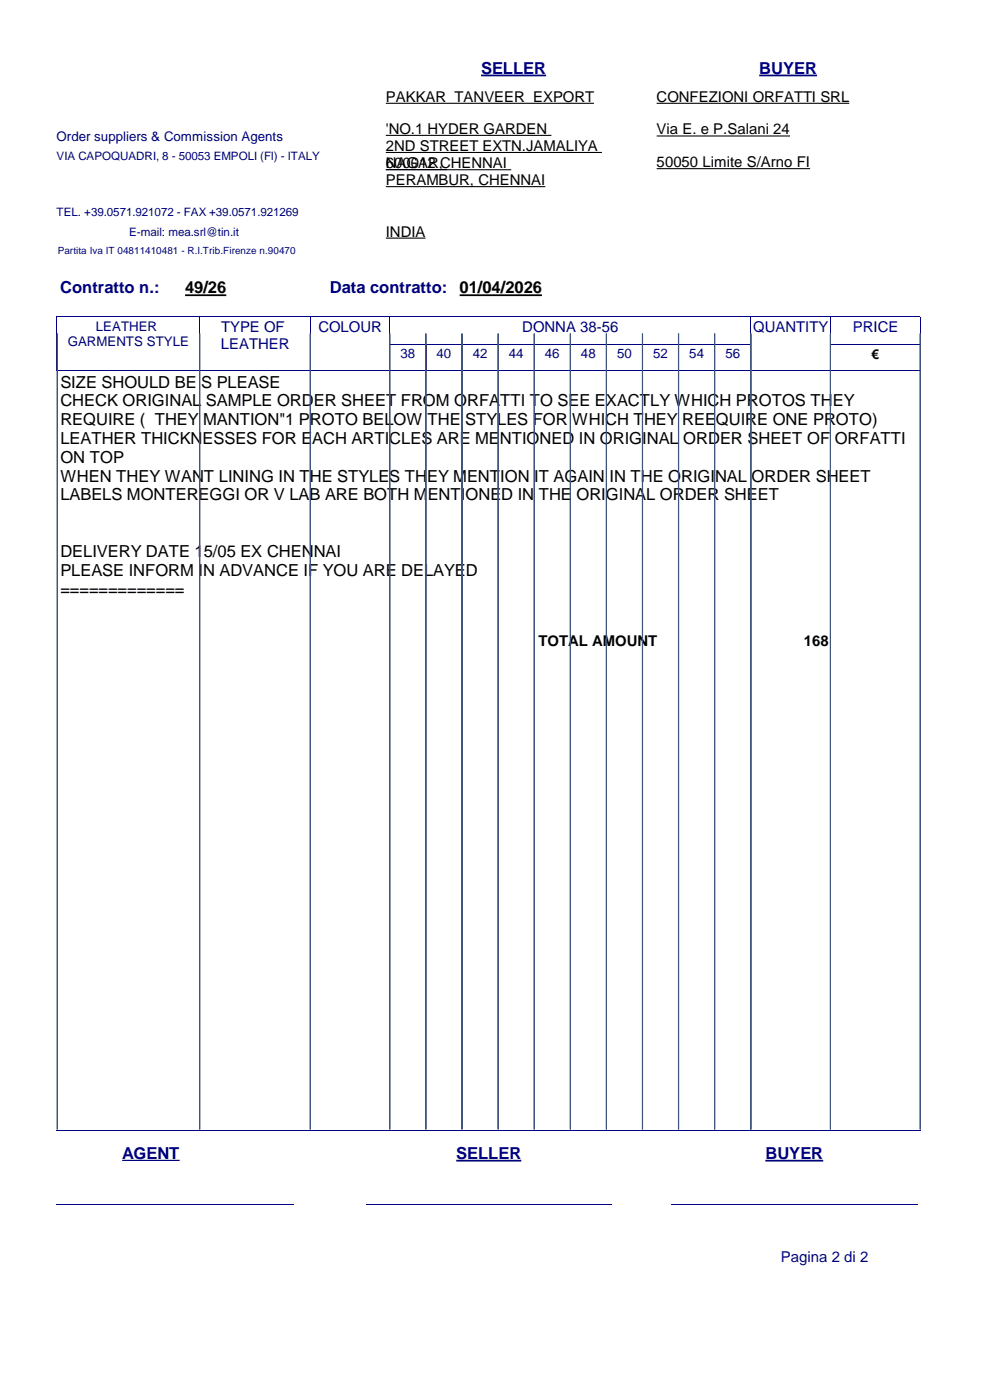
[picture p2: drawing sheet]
<svg xmlns="http://www.w3.org/2000/svg" width="210mm" height="297mm" viewBox="0 0 210 297" stroke-linecap="round" stroke-linejoin="round" font-family="sans-serif">
<defs><g id="words">
<g font-size="3.5" fill="#000080">
<text x="101.9" y="15.6">SELLER</text>
<text x="160.9" y="15.6">BUYER</text>
<text x="12.8" y="62.2">Contratto n.:</text>
<text x="69.9" y="62.2">Data contratto:</text>
<text x="25.9" y="245.8">AGENT</text>
<text x="96.7" y="245.8">SELLER</text>
<text x="162.2" y="245.8">BUYER</text>
</g>
<g font-size="3.5">
<text x="39.2" y="62.3">49/26</text>
<text x="97.4" y="62.3">01/04/2026</text>
<text x="12.8" y="82.2">SIZE SHOULD BE S PLEASE</text>
<text x="12.8" y="86.2">CHECK ORIGINAL SAMPLE ORDER SHEET FROM ORFATTI TO SEE EXACTLY WHICH PROTOS THEY</text>
<text x="12.8" y="90.2">REQUIRE ( THEY MANTION&quot;1 PROTO BELOW THE STYLES FOR WHICH THEY REEQUIRE ONE PROTO)</text>
<text x="12.8" y="94.2">LEATHER THICKNESSES FOR EACH ARTICLES ARE MENTIONED IN ORIGINAL ORDER SHEET OF ORFATTI</text>
<text x="12.8" y="98.2">ON TOP</text>
<text x="12.8" y="102.2">WHEN THEY WANT LINING IN THE STYLES THEY MENTION IT AGAIN IN THE ORIGINAL ORDER SHEET</text>
<text x="12.8" y="106.2">LABELS MONTEREGGI OR V LAB ARE BOTH MENTIONED IN THE ORIGINAL ORDER SHEET</text>
<text x="12.8" y="118.1">DELIVERY DATE 15/05 EX CHENNAI</text>
<text x="12.8" y="122.1">PLEASE INFORM IN ADVANCE IF YOU ARE DELAYED</text>
<text x="12.8" y="126.1">=============</text>
</g>
<g font-size="3.2">
<text x="81.8" y="21.6">PAKKAR TANVEER EXPORT</text>
<text x="139.1" y="21.6">CONFEZIONI ORFATTI SRL</text>
<text x="81.8" y="28.4">'NO.1 HYDER GARDEN</text>
<text x="139.1" y="28.5">Via E. e P.Salani 24</text>
<text x="81.8" y="32">2ND STREET EXTN.JAMALIYA</text>
<text x="81.8" y="35.6">NAGAR,</text>
<text x="81.8" y="35.7">600012 CHENNAI</text>
<text x="139.1" y="35.4">50050 Limite S/Arno FI</text>
<text x="81.8" y="39.3">PERAMBUR, CHENNAI</text>
<text x="81.8" y="50.2">INDIA</text>
<text x="114.1" y="137.1">TOTAL AMOUNT</text>
<text x="170.3" y="137.1">168</text>
</g>
<g font-size="3.2" fill="#000080">
<text x="46.9" y="70.5">TYPE OF</text>
<text x="67.5" y="70.5">COLOUR</text>
<text x="110.7" y="70.5">DONNA 38-56</text>
<text x="159.6" y="70.5">QUANTITY</text>
<text x="180.7" y="70.5">PRICE</text>
<text x="46.8" y="74.1">LEATHER</text>
<text x="165.5" y="267.6">Pagina 2 di 2</text>
</g>
<g font-size="2.8" fill="#000080">
<text x="12" y="30">Order suppliers &amp; Commission Agents</text>
<text x="20.3" y="70.2">LEATHER</text>
<text x="14.3" y="73.4">GARMENTS STYLE</text>
<text x="84.9" y="76">38</text>
<text x="92.5" y="76">40</text>
<text x="100.2" y="76">42</text>
<text x="107.8" y="76">44</text>
<text x="115.5" y="76">46</text>
<text x="123.1" y="76">48</text>
<text x="130.8" y="76">50</text>
<text x="138.4" y="76">52</text>
<text x="146.1" y="76">54</text>
<text x="153.7" y="76">56</text>
</g>
<text font-size="2.8" x="184.7" y="76.1">€</text>
<g font-size="2.5" fill="#000080">
<text x="12" y="33.8">VIA CAPOQUADRI, 8 - 50053 EMPOLI (FI) - ITALY</text>
<text x="12" y="45.9">TEL. +39.0571.921072 - FAX +39.0571.921269</text>
<text x="27.4" y="50.1">E-mail: mea.srl@tin.it</text>
</g>
<text font-size="2.1" fill="#000080" x="12.3" y="54">Partita Iva IT 04811410481 - R.I.Trib.Firenze n.90470</text>
</g></defs>
<path d="M81.8 21.9h44.1M81.8 28.7h35M81.8 32.3h45.8M81.8 36h12.9M81.8 39.6h33.7M81.8 36h26.5M139.1 21.9h40.9M139.1 28.8h28.3M139.1 35.8h32.6M81.8 50.5h8.4" fill="none" stroke="#000" stroke-width=".23"/>
<path d="M101.9 16h13.8M160.9 16h12.2" fill="none" stroke="#000080" stroke-width=".37"/>
<path d="M39.2 62.6h8.7M97.4 62.6h17.4" fill="none" stroke="#000" stroke-width=".37"/>
<g fill="none" stroke="#000080" stroke-width=".21">
<path d="M12 78.6h183M12 67.2h183v11.4M12.1 67.2v11.4M42.3 67.2v11.4M65.8 67.2v11.4M82.6 73h76.5M82.6 67.2v11.4M90.3 73v5.6M97.9 73v5.6M105.6 73v5.6M113.2 73v5.6M120.8 73v5.6"/>
<path d="M128.5 73v5.6M136.1 73v5.6M143.8 73v5.6M151.5 73v5.6M159.1 67.2v11.4M176 67.2v11.4M176 73h19"/>
</g>
<path d="M11.9 27h68.7v4.2h-68.7z" fill-rule="evenodd" fill="#fff"/>
<path d="M12 239.8h183.1M77.5 255.6h52.1M142.2 255.6h52.2" fill="none" stroke="#000080" stroke-width=".21"/>
<path d="M25.9 246.2h12.2M96.7 246.2h13.8M162.2 246.2h12.2" fill="none" stroke="#000080" stroke-width=".37"/>
<g fill="#fff">
<path d="M40.1 241.9h20.5v5.2h-20.5z" fill-rule="evenodd"/>
<path d="M40.1 241.9h20.5v5.2h-20.5z" fill-rule="evenodd"/>
<path d="M18.3 246.3h43.9v19.6h-43.9z" fill-rule="evenodd"/>
<path d="M18.3 246.3h43.9v19.6h-43.9z" fill-rule="evenodd"/>
</g>
<path d="M12 255.6h50.2" fill="none" stroke="#000080" stroke-width=".21"/>
<g fill="none" stroke="#41547c" stroke-width=".21">
<path d="M12.1 70.8l.1 168.8zM42.3 70.8v168.8zM65.7 70.8l.1 168.8zM82.6 70.8v168.8zM90.2 70.8l.1 168.8zM97.9 70.8v168.8zM105.5 70.8l.1 168.8zM113.2 70.8v168.8zM120.8 70.8l.1 168.8zM128.5 70.8v168.8zM136.1 70.8l.1 168.8zM143.8 70.8v168.8z"/>
<path d="M151.4 70.8l.1 168.8zM159.1 70.8v168.8zM175.9 70.8l.1 168.8zM195 70.8v168.8z"/>
</g>
<use href="#words"/>
</svg>
